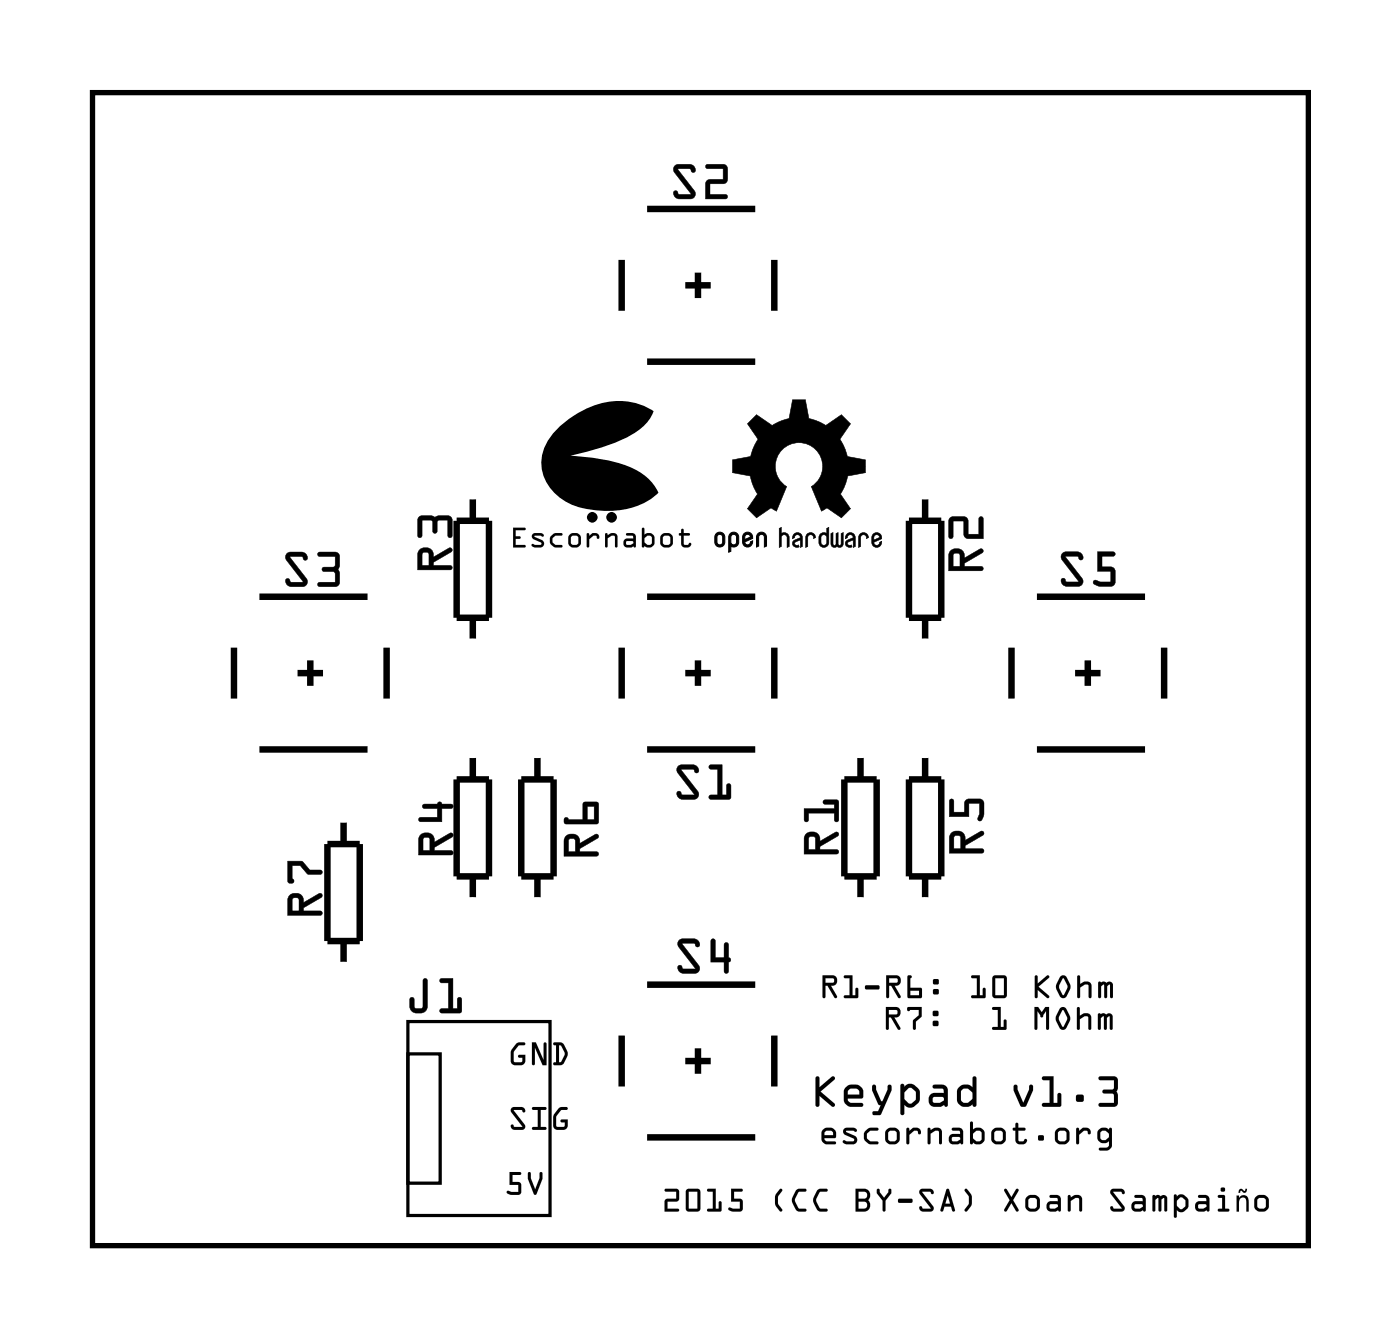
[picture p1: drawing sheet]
<svg xmlns="http://www.w3.org/2000/svg" width="55mm" height="53mm" viewBox="0 0 55 53" stroke-linecap="round" stroke-linejoin="round" font-family="sans-serif">
<path d="M3.6 3.6h47.8v45.3h-47.8z" fill="none" stroke="#000" stroke-width=".2"/>
<g fill="none" stroke="#000" stroke-width=".04">
<path d="M3.6 3.6h47.8v45.3h-47.8zM28.2 21h.2v.3a.11 .11 0 0 1-.1 .1 .11 .11 0 0 1-.1-.1zM28.7 21h.3v.3l-.1 .2h-.2v.2h-.1zM28.8 21h.1l.1 .3a.11 .11 0 0 1-.2 .1 .11 .11 0 0 1-.1-.1zM29.2 21l.3-.1 .1 .2-.3 .2a.11 .11 0 0 0 .1 .1 .11 .11 0 0 0 .1-.1l.1-.1a.2 .2 0 0 1-.2 .3 .2 .2 0 0 1-.2-.2zM29.3 21h.1l.1 .1-.2 .1zM29.8 21l.2-.1 .1 .1v.5h-.1v-.4a.11 .11 0 0 0-.1-.1 .11 .11 0 0 0-.1 .1v.4h-.1z"/>
<circle cx="28.3" cy="21.2" r=".27"/>
</g>
<g fill="#000">
<path d="M21.9 16.9a2.98 2.98 0 0 1 3.6-.8l.1 .1a2.4 2.4 0 0 1-1.5 1.2l-2 .5a6.1 6.1 0 0 1 3.2 .8l.5 .6a3.2 3.2 0 0 1-3.9 .1 1.63 1.63 0 0 1 0-2.5zM29.6 16.5l.1-.2 .7 .4 .6-.3 .2-.7h.5l.1 .7 .7 .3 .6-.4 .3 .3-.4 .7 .3 .6 .7 .2v.5l-.7 .1-.3 .7 .4 .6-.3 .3-.6-.3-.2 .1-.4-1a.93 .93 0 0 0 .2-1.4 .93 .93 0 0 0-1.4 0 .93 .93 0 0 0 .2 1.4l-.4 1-.2-.1-.6 .3-.3-.3 .4-.6-.3-.7-.7-.1v-.5l.7-.2 .3-.6-.4-.7zM29.8 21l.2-.1 .1 .1v.5h-.1v-.4a.11 .11 0 0 0-.1-.1 .11 .11 0 0 0-.1 .1v.4h-.1zM30.6 20.8l.1-.1v.3l.2-.1 .1 .1v.5h-.1v-.4a.11 .11 0 0 0-.1-.1 .11 .11 0 0 0-.1 .1v.4h-.1zM31.2 21l.2-.1 .1 .1v.5v-.3l-.3 .2h.2v.1a.16 .16 0 0 1-.2-.1 .16 .16 0 0 1 0-.2l.3-.1a.11 .11 0 0 0-.2-.1 .11 .11 0 0 0-.1 .1v.1zM31.7 21a.16 .16 0 0 1 .3-.1 .16 .16 0 0 1 0 .3 .12 .12 0 0 0-.1-.2 .12 .12 0 0 0-.1 .1v.4h-.1zM32.7 21v-.1l.1 .5 .1-.4v-.1l.1 .5 .1-.4v-.1v.6h-.4zM33.3 21l.2-.1 .1 .1v.5h-.1v-.3l-.2 .2h.2v.1a.16 .16 0 0 1-.3-.1 .16 .16 0 0 1 .1-.2l.2-.1a.11 .11 0 0 0-.1-.1 .11 .11 0 0 0-.1 .1l-.1 .1zM33.8 21a.16 .16 0 0 1 .2-.1 .16 .16 0 0 1 .1 .3 .12 .12 0 0 0-.1-.2 .12 .12 0 0 0-.2 .1v.4h-.1z"/>
<path d="M26.5 6.5h.7l.1 .2a.13 .13 0 0 1-.1 .1 .13 .13 0 0 1-.1-.2l-.5 .1 .7 .8v.3h-.7l-.1-.2a.13 .13 0 0 1 .1-.1 .13 .13 0 0 1 .1 .1h.5l-.7-.8zM26.5 6.5v.3l.7 .8h-.5l-.1-.1-.1 .2 .1 .1h.5a.19 .19 0 0 0 .2-.1 .19 .19 0 0 0 0-.2l-.7-.8 .5-.1 .2 .2v-.3h-.2zM27.8 6.5l.6-.1 .2 .2v.6h-.7v.4h.6a.1 .1 0 0 1 .1 .1 .1 .1 0 0 1-.1 .1h-.8l.1-.7 .6-.1v-.4h-.6zM27.8 6.5v.1h.6v.5h-.6l-.1 .7h.8v-.1l-.6-.1v-.4h.6l.1-.6-.2-.1z"/>
<path d="M26.5 6.5h.6l.2 .1v.2l-.2-.2h-.5l.7 1-.1 .2h-.5l-.2-.1 .1-.2 .1 .1h.5l-.7-.8zM27.8 6.5h.6l.2 .1v.6h-.7v.4h.6v.2h-.8l.1-.7 .6-.1v-.4h-.6z"/>
<path d="M29.6 16.5l-.2 .1 .4 .7-.3 .6-.7 .2v.5l.7 .1 .3 .7-.4 .6 .3 .3 .6-.4 .2 .2 .4-1a.94 .94 0 0 1-.3-1.3 .94 .94 0 0 1 1.3-.3 .94 .94 0 0 1 .3 1.3l-.3 .3 .4 1 .2-.2 .6 .4 .3-.3-.4-.6 .3-.7 .7-.1v-.5l-.7-.2-.3-.6 .4-.7-.3-.3-.6 .4-.7-.2-.1-.8h-.5l-.2 .8-.6 .2-.7-.4zM29.6 16.5l.1-.2 .7 .4 .6-.3 .1-.7h.6l.1 .7 .7 .3 .6-.4 .3 .3-.4 .7 .3 .6 .7 .2v.5l-.7 .1-.3 .7 .4 .6-.3 .4-.6-.4-.2 .1-.4-1a.92 .92 0 0 0 .2-1.4 .92 .92 0 0 0-1.4 0 .92 .92 0 0 0 .2 1.4l-.4 1-.2-.1-.6 .4-.3-.4 .4-.6-.3-.7-.7-.1v-.5l.7-.2 .3-.6-.4-.7z"/>
<path d="M11.3 21.7h.6l.2 .2a.13 .13 0 0 1-.1 .1 .13 .13 0 0 1-.1-.1h-.5l.7 .8-.1 .3h-.6l-.2-.2a.13 .13 0 0 1 .2-.1 .13 .13 0 0 1 .1 .2h.4l-.6-.9zM11.3 21.8v.2l.6 .9h-.4l-.2-.2-.1 .2 .2 .1h.5a.19 .19 0 0 0 .2-.1 .19 .19 0 0 0-.1-.2l-.6-.8h.5l.1 .1v-.2l-.1-.1zM12.5 21.7h.7l.2 .2-.1 .5v.5l-.1 .2h-.6a.1 .1 0 0 1-.1-.1 .1 .1 0 0 1 .1-.1h.6l-.1-.4h-.4a.1 .1 0 0 1-.1-.1 .1 .1 0 0 1 .1-.1l.4-.1 .1-.3h-.7zM12.5 21.7v.1l.7 .1v.4h-.5v.1l.5 .1v.4h-.6l-.1 .1h.7l.1-.1v-.5v-.6l-.1-.1z"/>
<path d="M11.3 21.7h.6l.2 .1-.1 .2-.1-.1h-.5l.7 .9-.1 .2h-.5l-.3-.1 .1-.2 .1 .2h.5l-.6-.9zM12.5 21.7h.7l.1 .1v.6l.1 .5-.2 .1h-.7l.1-.1h.6l-.1-.4-.4-.1v-.1h.4l.1-.4h-.7z"/>
<path d="M11.4 35.2a.32 .32 0 0 1 .4-.1 .32 .32 0 0 1 .1 .4l.7-.4 .1 .1-.8 .5v.1h.7l.1 .1-1.4 .1zM11.5 35.3v.5h.3l-.1-.5zM11.3 33.8h.6l.3 .4h.4l.1 .1h-.6l-.3-.3h-.3v.5l.1 .1-.2 .1z"/>
<path d="M11.4 35.2a.32 .32 0 0 1 .4-.1 .32 .32 0 0 1 .1 .4l.6-.4a.1 .1 0 0 1 .2 0 .11 .11 0 0 1-.1 .2l-.7 .4v.1h.7a.1 .1 0 0 1 .1 .1 .1 .1 0 0 1-.1 .1h-1.3v-.6zM11.4 35.2l-.1 .8 1.4-.1-.1-.1h-.7v-.1l.7-.4v-.2l-.7 .4a.31 .31 0 0 0-.1-.4 .31 .31 0 0 0-.4 .1zM11.5 35.3v.5h.3l-.1-.5zM11.5 35.3h.3v.5h-.3zM11.3 33.8h.6l.3 .4h.4a.1 .1 0 0 1 .1 .1 .1 .1 0 0 1-.1 .1h-.5l-.3-.4h-.3v.5l.1 .1-.2 .1zM11.3 33.8l.1 .9 .1-.1v-.1v-.5h.3l.3 .3h.6l-.1-.1h-.4l-.3-.4z"/>
<path d="M16.6 38.5h.2v1a.37 .37 0 0 1-.3 .3 .37 .37 0 0 1-.4-.3v-.2a.1 .1 0 0 1 .1-.1 .1 .1 0 0 1 .1 .1v.3h.3zM16.7 38.5l-.1 1.1h-.3l-.1-.4h-.1v.3a.35 .35 0 0 0 .4 .3 .35 .35 0 0 0 .3-.3v-1zM17.3 38.5l.5-.1v1.2h.2v-.3a.1 .1 0 0 1 .1-.1 .1 .1 0 0 1 .1 .1l-.1 .5h-.7a.1 .1 0 0 1-.1-.1 .1 .1 0 0 1 .1-.1h.2v-1h-.3zM17.3 38.5v.1h.3v1h-.3v.1l.8 .1v-.6h-.1v.4h-.2v-1.2z"/>
<path d="M16.7 38.5h.1v1a.36 .36 0 0 1-.3 .3 .36 .36 0 0 1-.4-.3v-.3h.1h.1v.4h.3zM17.3 38.5l.5-.1v1.2h.2v-.4h.1v.6l-.8-.1v-.1h.3v-1h-.3z"/>
<path d="M16.5 21.6a.32 .32 0 0 1 .4-.1 .32 .32 0 0 1 .1 .4l.7-.4 .1 .2-.8 .4v.1h.7l.1 .1-1.4 .1zM16.6 21.7v.5h.3v-.4zM16.5 20.3h1.2l.1 .1v.7h-.2v-.7l-.4 .1v.4l-.1 .1-.1-.1v-.4l-.4-.1v.6l-.1 .1z"/>
<path d="M16.5 21.6a.32 .32 0 0 1 .4-.1 .32 .32 0 0 1 .1 .4l.6-.4a.11 .11 0 0 1 .2 .1 .1 .1 0 0 1-.1 .1l-.7 .4v.1h.7a.1 .1 0 0 1 .1 .1 .1 .1 0 0 1-.1 .1h-1.3v-.6zM16.5 21.6l-.1 .8 1.4-.1-.1-.1h-.7v-.1l.7-.4v-.2l-.7 .4a.31 .31 0 0 0-.1-.4 .31 .31 0 0 0-.4 .1zM16.6 21.7v.5h.3l-.1-.4zM16.6 21.7h.3v.5h-.3zM16.5 20.3h1.2l.1 .1v.6a.1 .1 0 0 1-.1 .1 .1 .1 0 0 1-.1-.1v-.6l-.4 .1v.4a.1 .1 0 0 1-.1 .1 .1 .1 0 0 1-.1-.1v-.4l-.4-.1v.6a.1 .1 0 0 1-.1 .1 .1 .1 0 0 1-.1-.1zM16.5 20.3v.8l.1-.1v-.6l.4 .1v.4h.1h.1v-.4l.4-.1v.7h.2v-.7l-.1-.1z"/>
<path d="M16.5 32.8a.32 .32 0 0 1 .4-.1 .32 .32 0 0 1 .2 .4l.7-.4v.2l-.7 .4v.1h.6l.1 .1-1.3 .1zM16.7 32.9l-.1 .5h.3v-.4zM16.6 31.6h.6l.1-.1 .5 .2v.1h-.4v.5h-.9v-.1v-.1h.7v-.3h-.5z"/>
<path d="M16.5 32.8a.32 .32 0 0 1 .4-.1 .32 .32 0 0 1 .2 .4l.6-.4a.1 .1 0 0 1 .1 .1 .1 .1 0 0 1 0 .1l-.7 .4v.1h.6a.1 .1 0 0 1 .1 .1 .1 .1 0 0 1-.1 .1h-1.3v-.6zM16.5 32.8v.8l1.3-.1-.1-.1h-.6v-.1l.7-.4v-.2l-.7 .4a.31 .31 0 0 0-.2-.4 .31 .31 0 0 0-.4 .1zM16.7 32.9l-.1 .5h.3v-.4zM16.6 32.9h.3v.5h-.3zM16.6 31.6h.6a.09 .09 0 0 1 .1-.1 .09 .09 0 0 1 .1 .1h.3a.1 .1 0 0 1 .1 .1 .1 .1 0 0 1-.1 .1h-.3v.5h-.9a.1 .1 0 0 1-.1-.1 .1 .1 0 0 1 .1-.1h.7v-.3h-.5zM16.6 31.6l.1 .2h.5v.3h-.7v.1v.1h.9v-.5h.3l.1-.1-.5-.2-.1 .1z"/>
<path d="M20.2 20.7l.5 .1h-.1h-.3v.3h.2l-.2 .1v.2h.3v.1h-.4zM20.2 20.7v.8h.4v-.1h-.3v-.2l.2-.1h-.2v-.3h.4zM20.9 21h.4v.1h-.3l.3 .1a.15 .15 0 0 1 .1 .2 .15 .15 0 0 1-.2 .1l-.3-.1h.4l-.4-.2zM20.9 21l.1 .2 .3 .2h-.4l.3 .1a.15 .15 0 0 0 .2-.1 .15 .15 0 0 0-.1-.2l-.3-.1h.3v-.1zM21.7 21.1l.1-.2 .3 .1h-.3l-.1 .2v.1l.4 .1v.1h-.3l-.1-.1zM21.7 21.1v.3l.1 .1h.3v-.1h-.3l-.1-.1 .1-.2 .3-.1-.3-.1zM22.3 21.2a.3 .3 0 0 1 .6 0 .3 .3 0 0 1-.6 0zM22.3 21.2a.3 .3 0 0 0 .6 0 .3 .3 0 0 0-.6 0zM22.5 21.1v.3h.2v-.3zM22.5 21.1h.2v.3h-.2zM23.1 21l.1 .1 .1-.2a.19 .19 0 0 1 .2 .1 .19 .19 0 0 1 .1 .1l-.3-.1-.1 .2v.3h-.1zM23.1 21v.5l.1-.3 .1-.2 .3 .1a.18 .18 0 0 0-.1-.1 .18 .18 0 0 0-.2 0l-.1 .1zM23.8 21h.1a.22 .22 0 0 1 .2-.1 .22 .22 0 0 1 .2 .2v.4h-.1v-.4l-.2-.1-.1 .1v.4h-.1zM23.8 21v.5h.1v-.4l.2-.1 .1 .5h.1l-.1-.5-.1-.1-.2 .1zM24.6 21h.3l.1 .1v.4h-.3a.18 .18 0 0 1-.2-.2 .18 .18 0 0 1 .2-.1h.2v-.1l-.3-.1zM24.6 21l.3 .1v.1h-.2a.18 .18 0 0 0-.2 .1 .18 .18 0 0 0 .2 .2h.3v-.4l-.1-.1zM24.6 21.3v.1l.3-.1zM24.6 21.3h.3l-.3 .1zM25.2 20.7l.1 .1v.2l.3-.1 .1 .2v.3l-.1 .1h-.4zM25.2 20.7v.8h.4l.1-.1v-.3l-.1-.2-.3 .1v-.2zM25.3 21.1v.2l.1 .1h.2v-.3l-.2-.1zM25.3 21.1l.1-.1 .2 .1v.3h-.1l-.2-.1zM25.9 21.2a.3 .3 0 0 1 .6 0 .3 .3 0 0 1-.6 0zM25.9 21.2a.3 .3 0 0 0 .6 0 .3 .3 0 0 0-.6 0zM26.1 21.1v.3h.2v-.3zM26.1 21.1h.2v.3h-.2zM26.8 20.8h.1v.1l.2 .1h-.2v.4h.3a.21 .21 0 0 1-.2 .1 .21 .21 0 0 1-.2-.1v-.4h-.1l.1-.1zM26.8 20.8v.1l-.1 .1h.1v.4a.21 .21 0 0 0 .2 .1 .21 .21 0 0 0 .2-.1h-.3v-.4h.2l-.2-.1v-.1z"/>
<path d="M20.2 20.7l.5 .1h-.1h-.3v.3h.2l-.2 .1v.2h.3v.1h-.4zM20.9 21h.4v.1h-.3l.3 .1a.15 .15 0 0 1 .1 .2 .15 .15 0 0 1-.2 .1l-.3-.1h.4l-.4-.2zM21.7 21.1l.1-.2 .3 .1-.4 .1 .1 .3h.3l-.2 .1a.28 .28 0 0 1-.2-.4zM22.3 21.2a.3 .3 0 0 1 .6 0 .3 .3 0 0 1-.6 0zM22.5 21.1v.3h.2v-.3zM23.1 21l.1 .1 .1-.2a.19 .19 0 0 1 .2 .1 .19 .19 0 0 1 .1 .1l-.3-.1-.1 .2-.1 .3zM23.8 21h.1a.22 .22 0 0 1 .2-.1 .22 .22 0 0 1 .2 .2v.4h-.1v-.4l-.2-.1-.1 .1v.4h-.1zM24.6 21h.3l.1 .1v.4h-.3a.18 .18 0 0 1-.2-.2 .18 .18 0 0 1 .2-.1h.2v-.1l-.3-.1zM24.6 21.3v.1l.3-.1zM25.2 20.7l.1 .1v.2l.3-.1 .1 .2v.3l-.1 .1h-.4zM25.3 21.1v.2l.2 .1h.1v-.3l-.2-.1zM25.9 21.2a.3 .3 0 0 1 .6 0 .3 .3 0 0 1-.6 0zM26.1 21.1v.3h.2v-.3zM26.8 20.8h.1v.1l.2 .1h-.2v.4h.3a.2 .2 0 0 1-.2 .1 .2 .2 0 0 1-.2-.1v-.4h-.1l.1-.1z"/>
<path d="M22.2 32.8a.32 .32 0 0 1 .4 0 .32 .32 0 0 1 .2 .3l.7-.3v.1l-.7 .4v.2h.6l.1 .1h-1.3zM22.4 33l-.1 .5h.3v-.5zM22.2 32.1l.7 .1v-.7l.6 .1v.8h-1.2l-.1-.1zM23.1 31.7v.5h.3v-.5z"/>
<path d="M22.2 32.8a.32 .32 0 0 1 .4 0 .32 .32 0 0 1 .2 .3l.6-.3a.1 .1 0 0 1 .1 0 .1 .1 0 0 1 0 .1l-.7 .4v.2h.6a.1 .1 0 0 1 .1 0 .1 .1 0 0 1-.1 .1h-1.2v-.6zM22.3 32.9l-.1 .7h1.3l-.1-.1h-.6v-.2l.7-.4v-.1l-.7 .3a.31 .31 0 0 0-.2-.3 .31 .31 0 0 0-.3 .1zM22.4 33l-.1 .5h.3v-.5zM22.4 33h.2v.5h-.3zM22.2 32.1l.7 .1v-.7l.6 .1v.8h-1.2l-.1-.1zM22.2 32.1l.1 .3h1.2v-.8l-.6-.1v.7zM23.1 31.7v.5h.3v-.5zM23.1 31.7h.3v.5h-.3z"/>
<path d="M23.1 20.3a.21 .21 0 0 1 .4 0 .21 .21 0 0 1-.4 0zM23.2 20.3a.1 .1 0 0 0 .2 0 .1 .1 0 0 0-.2 0z"/>
<path d="M23.8 20.3a.25 .25 0 0 1 .5 0 .25 .25 0 0 1-.5 0zM24 20.3a.09 .09 0 0 0 .1 0 .09 .09 0 0 0-.1 0z"/>
<path d="M26.7 30.1h.6l.2 .2a.13 .13 0 0 1-.2 .1 .13 .13 0 0 1-.1-.2h-.4l.6 .9v.3h-.7l-.1-.2a.13 .13 0 0 1 .1-.1 .13 .13 0 0 1 .1 .1h.5l-.7-.8zM26.7 30.1l-.1 .3 .7 .8h-.5l-.1-.1-.1 .2 .2 .1h.5a.19 .19 0 0 0 .1-.1 .19 .19 0 0 0 0-.2l-.6-.8 .4-.1 .2 .2v-.3h-.2zM27.9 30.1l.5-.1v1.2h.2l-.1-.3a.1 .1 0 0 1 .1-.1 .1 .1 0 0 1 .1 .1v.5h-.7a.1 .1 0 0 1-.1-.1 .1 .1 0 0 1 .1-.1h.2v-1h-.3zM27.9 30.1v.1h.3v1h-.3v.1l.8 .1v-.6h-.1v.4h-.2v-1.2z"/>
<path d="M26.7 30.1l.5-.1 .3 .2-.1 .2-.1-.2h-.5l.7 .9-.2 .3h-.5l-.2-.1 .1-.2 .1 .1h.5l-.7-.8zM27.9 30.1l.5-.1v1.2h.2v-.4h.1v.6h-.8v-.2h.3v-1h-.3z"/>
<path d="M26.7 36.9h.7l.1 .2a.13 .13 0 0 1-.1 .1 .13 .13 0 0 1-.1-.1h-.5l.7 .8v.3h-.7l-.2-.2a.13 .13 0 0 1 .2-.1 .13 .13 0 0 1 .1 .2l.4-.1-.6-.8zM26.7 36.9v.3l.6 .8-.4 .1-.2-.2v.2l.1 .1h.5a.19 .19 0 0 0 .2-.1 .19 .19 0 0 0 0-.2l-.7-.8 .5-.1 .1 .2v-.2l-.1-.1zM28 36.9h.1v.7h.4v-.5a.1 .1 0 0 1 .1-.1 .1 .1 0 0 1 0 .1v.5a.09 .09 0 0 1 .1 .1 .09 .09 0 0 1-.1 .1v.4a.1 .1 0 0 1 0 .1 .1 .1 0 0 1-.1-.1v-.4h-.6zM28 36.9l-.1 .9h.6v.4h.1v-.4l.1-.1-.1-.1v-.5h-.1v.5h-.4v-.7z"/>
<path d="M26.7 36.9h.6l.2 .1-.1 .2-.1-.1h-.5l.7 .9-.1 .2h-.5l-.2-.1v-.2l.2 .2 .4-.1-.6-.8zM28 36.9h.1v.7h.4v-.5h.1v.5l.1 .1-.1 .1v.4h-.1v-.4h-.6z"/>
<path d="M28 21.2a.3 .3 0 0 0 .6 0 .3 .3 0 0 0-.6 0zM28.2 21h.2v.3a.11 .11 0 0 1-.1 .1 .11 .11 0 0 1-.1-.1z"/>
<path d="M28.7 21l-.1 .7h.1v-.2h.2l.1-.2v-.3zM28.8 21h.1l.1 .3a.11 .11 0 0 1-.2 .1 .11 .11 0 0 1-.1-.1z"/>
<path d="M29.2 21v.3a.2 .2 0 0 0 .2 .2 .2 .2 0 0 0 .2-.3l-.1 .1a.11 .11 0 0 1-.1 .1 .11 .11 0 0 1-.1-.1l.3-.2-.1-.2zM29.3 21h.1l.1 .1-.2 .1z"/>
<path d="M30.6 20.7h.1v.3l.2-.1 .1 .1v.5h-.1v-.4l-.1-.1-.1 .1v.4h-.1zM30.6 20.8v.7h.1v-.4l.1-.1 .1 .1 .1 .4v-.5l-.1-.1-.2 .1v-.3z"/>
<path d="M31.2 21h.3l.1 .5h-.2l.1-.3-.3 .2 .2 .1h-.2v-.2l.3-.2-.2-.1-.2 .2zM31.2 21l-.1 .2 .1-.1a.12 .12 0 0 1 .1-.1 .12 .12 0 0 1 .2 .1l-.3 .2v.1l.2 .1-.2-.1 .3-.2v.3v-.5l-.1-.1z"/>
<path d="M31.7 21l.2-.1 .2 .2-.1 .1-.1-.2h-.1v.5h-.1zM31.7 21v.5h.1l-.1-.4a.12 .12 0 0 1 .2-.1 .12 .12 0 0 1 .1 .2l.1-.1a.2 .2 0 0 0-.2-.1 .2 .2 0 0 0-.2 0z"/>
<path d="M32.3 38.3h.4a.21 .21 0 0 1 .2 .3 .21 .21 0 0 1-.2 .1l.2 .5h-.1l-.3-.5h-.1v.5zM32.3 38.3l.1 .9v-.5h.1l.3 .5h.1l-.2-.5a.21 .21 0 0 0 .2-.1 .21 .21 0 0 0-.2-.3zM32.4 38.4v.2h.4v-.2zM32.4 38.4h.4v.2h-.4zM33.2 38.3h.3v.8h.1v-.3h.1v.4h-.5v-.1h.2v-.7h-.2zM33.2 38.3v.1h.2v.7h-.2v.1h.5v-.4h-.1v.3h-.1v-.8zM34 38.7h.5l.1 .1-.5 .1zM34 38.7l.1 .2 .5-.1-.1-.1zM34.8 38.3h.4a.21 .21 0 0 1 .2 .3 .21 .21 0 0 1-.2 .1l.2 .5h-.1l-.3-.5v.5h-.1zM34.8 38.3l.1 .9h.1v-.5l.3 .5h.1l-.2-.5a.21 .21 0 0 0 .2-.1 .21 .21 0 0 0-.2-.3zM35 38.4v.2h.3v-.2zM35 38.4h.3v.2h-.3zM35.7 38.3l.1 .1v.4h.4v.4h-.5zM35.7 38.3v.9h.5v-.4h-.4v-.4zM35.8 38.9v.2h.3v-.2zM35.8 38.9h.3v.2h-.3zM36.7 38.9h.2v.2h-.2zM36.7 38.9v.1h.2v-.1zM36.7 38.5h.2v.2h-.2zM36.7 38.5v.2h.2v-.2zM38.2 38.3h.3v.8h.1v-.3h.1v.4h-.5v-.1h.2v-.7h-.2zM38.2 38.3v.1h.2v.7h-.2v.1h.5v-.4h-.1v.3h-.1v-.8zM39 38.3h.5l.1 .1v.7l-.1 .1-.5-.1zM39 38.3v.8l.5 .1 .1-.1v-.7l-.1-.1zM39.1 38.4v.7h.4v-.7zM39.1 38.4h.4v.7h-.4zM40.7 38.3l.1 .1v.2l.4-.3v.1l-.4 .4 .4 .3v.1l-.4-.3v.3h-.1zM40.7 38.3v.9h.1v-.3l.4 .3v-.1l-.4-.3 .4-.4v-.1l-.4 .3v-.2zM41.7 38.4h.2l.2 .3-.3 .5h-.1l-.2-.4zM41.7 38.4l-.2 .4 .2 .4h.1l.3-.5-.2-.3zM41.8 38.4l-.2 .4 .2 .3 .2-.3zM41.8 38.4l.2 .4-.2 .3-.2-.3zM42.4 38.3l.1 .1v.3a.26 .26 0 0 1 .4 0v.5h-.1v-.5h-.2l-.1 .1v.4h-.1zM42.4 38.3v.9h.1v-.4l.2-.1 .1 .5h.1v-.5a.23 .23 0 0 0-.3-.1l-.1 .1v-.3zM43.2 38.6h.5v.6h-.1v-.5h-.1v.5h-.1v-.5l-.1 .1v.4h-.1zM43.2 38.6v.6h.1v-.4l.1-.1v.5h.1v-.5h.1v.5h.1v-.6z"/>
<path d="M32.3 38.3h.4a.21 .21 0 0 1 .2 .3 .21 .21 0 0 1-.2 .1l.2 .5h-.1l-.3-.5h-.1v.5zM32.4 38.4v.2h.4v-.2zM33.2 38.3h.3v.8h.1v-.3h.1v.4h-.5v-.1h.2v-.7h-.2zM34 38.7h.5l.1 .1-.5 .1zM34.8 38.3h.4a.21 .21 0 0 1 .2 .3 .21 .21 0 0 1-.2 .1l.2 .5h-.1l-.3-.5v.5h-.1zM35 38.4v.2h.3v-.2zM35.7 38.3l.1 .1v.4h.4v.4h-.5zM35.8 38.9v.2h.3v-.2zM36.7 38.9h.2v.2h-.2zM36.7 38.5h.2v.2h-.2zM38.2 38.3h.3v.8h.1v-.3h.1v.4h-.5v-.1h.2v-.7h-.2zM39 38.3h.5l.1 .1v.7l-.1 .1-.5-.1zM39.1 38.4v.7h.4v-.7zM40.7 38.3l.1 .1v.2l.4-.3v.1l-.4 .4 .4 .3v.1l-.4-.3v.3h-.1zM41.7 38.4h.2l.2 .3-.3 .5h-.1l-.2-.4zM41.8 38.4l-.2 .4 .2 .3 .2-.3zM42.4 38.3l.1 .1v.3a.25 .25 0 0 1 .2-.1 .25 .25 0 0 1 .2 .1v.5h-.1l-.1-.5-.2 .1v.4h-.1zM43.2 38.6h.5v.6h-.1v-.5h-.1v.5h-.1v-.5l-.1 .1v.4h-.1z"/>
<path d="M32.2 21h.3v-.2l.1-.1v.6a.2 .2 0 0 1-.2 .2 .2 .2 0 0 1-.2-.2zM32.3 21v.3a.11 .11 0 0 0 .1 .1 .11 .11 0 0 0 .1-.1v-.3z"/>
<path d="M32.2 21h.3v-.3h.1v.6a.21 .21 0 0 1-.2 .2 .21 .21 0 0 1-.2-.2zM32.3 21l-.1 .4h.3l.1-.7-.1 .1v.2zM32.3 21v.3l.1 .1 .1-.3zM32.3 21l.2 .1-.1 .3h-.1z"/>
<path d="M32.7 21l.1-.1v.5l.1-.4 .1-.1v.5l.1-.4 .1-.1-.1 .5v.1h-.2a.15 .15 0 0 1-.2 0 .15 .15 0 0 1 0-.1zM32.7 21v.5h.4v-.6v.1v.4h-.1h-.1v-.5v.1v.4h-.1h-.1l.1-.5z"/>
<path d="M31.7 32.8a.32 .32 0 0 1 .4-.1 .32 .32 0 0 1 .1 .3l.7-.3 .1 .1-.8 .5v.1h.7l.1 .1-1.4 .1zM31.8 32.9v.5h.3l-.1-.5zM31.6 31.8h1.2v-.2h-.4v-.1l.5-.1 .1 .8h-.2v-.3h-1v.3l-.1 .1z"/>
<path d="M31.7 32.8a.32 .32 0 0 1 .4-.1 .32 .32 0 0 1 .1 .3l.6-.3a.1 .1 0 0 1 .2 0 .11 .11 0 0 1-.1 .2l-.7 .4v.1h.7a.1 .1 0 0 1 .1 .1 .1 .1 0 0 1-.1 .1h-1.3v-.7zM31.7 32.8l-.1 .8 1.4-.1-.1-.1h-.7v-.1l.7-.5v-.1l-.7 .4a.31 .31 0 0 0-.1-.4 .31 .31 0 0 0-.4 .1zM31.8 32.9v.5h.3l-.1-.5zM31.8 32.9h.3v.5h-.3zM31.6 31.8h1.2v-.2h-.4a.1 .1 0 0 1-.1-.1 .1 .1 0 0 1 .1-.1h.6v.8a.1 .1 0 0 1-.1 .1 .1 .1 0 0 1-.1-.1v-.3h-1v.3a.1 .1 0 0 1-.1 .1 .1 .1 0 0 1-.1-.1zM31.6 31.8l.1 .5 .1-.1v-.3h1v.3h.2l-.1-.8-.5 .1v.1h.4v.2z"/>
<path d="M33.3 21l.2-.1 .1 .2v.4h-.1v-.3l-.2 .2 .2 .1h-.2l-.1-.1v-.1l.3-.2a.11 .11 0 0 0-.1-.1 .11 .11 0 0 0-.1 .1l-.1 .1zM33.3 21l-.1 .2 .2-.2 .1 .1-.2 .2v.1l.2 .1-.2-.1 .2-.2v.3h.1v-.5l-.1-.1z"/>
<path d="M33.8 21a.2 .2 0 0 1 .2-.1 .2 .2 0 0 1 .1 .2l-.1 .1v-.2h-.1l-.1 .5h-.1zM33.8 21l-.1 .5h.1l.1-.5h.1l.1 .2v-.1l-.1-.2z"/>
<path d="M34.3 21l.2-.1 .2 .2-.3 .2a.11 .11 0 0 0 .1 .1 .11 .11 0 0 0 .1-.1h.1a.2 .2 0 0 1-.2 .2 .2 .2 0 0 1-.2-.2zM34.4 21v.2l.2-.1-.1-.1z"/>
<path d="M34.3 21l.2-.1 .2 .1v.2l-.3 .1 .1 .1 .2-.2-.2 .3h-.1l-.1-.1zM34.3 21v.3a.19 .19 0 0 0 .2 .2 .19 .19 0 0 0 .1-.2 .12 .12 0 0 1-.1 .1 .12 .12 0 0 1-.2-.1l.4-.1-.2-.3zM34.4 21v.2l.2-.1zM34.4 21h.1l.1 .1-.3 .1z"/>
<path d="M37.4 21.6a.32 .32 0 0 1 .3 0 .32 .32 0 0 1 .2 .3l.7-.3v.1l-.7 .4v.1h.7v.2h-1.3zM37.5 21.8v.4h.2v-.4zM37.3 20.3h.6l.2 .2v.5h.4v-.6l.1-.1 .1 .9-.8-.1v-.6h-.4v.6l-.2 .1z"/>
<path d="M37.4 21.6a.32 .32 0 0 1 .3 0 .32 .32 0 0 1 .2 .3l.6-.3a.1 .1 0 0 1 .1 0 .1 .1 0 0 1 0 .1l-.7 .4v.1h.7a.1 .1 0 0 1 .1 .1 .1 .1 0 0 1-.1 .1h-1.3v-.6zM37.4 21.6l-.1 .8h1.3v-.1h-.7v-.2l.7-.4v-.1l-.7 .3a.31 .31 0 0 0-.1-.3 .31 .31 0 0 0-.4 0zM37.5 21.8v.4h.2v-.4zM37.5 21.8h.2v.5h-.2zM37.3 20.3h.7l.1 .7h.4v-.6a.1 .1 0 0 1 .1-.1 .1 .1 0 0 1 .1 .1v.8l-.8-.1v-.6h-.4v.6a.1 .1 0 0 1-.1 .1 .1 .1 0 0 1-.1-.1zM37.3 20.4v.7h.2v-.6h.4v.6l.8 .1-.1-.9-.1 .1v.6h-.4v-.5l-.2-.2z"/>
<path d="M37.4 32.7a.32 .32 0 0 1 .4 0 .32 .32 0 0 1 .1 .3l.7-.3 .1 .1-.8 .4v.1h.7l.1 .2h-1.4zM37.5 32.9v.4h.3v-.4zM37.3 31.4h.2v.5h.4l.1-.5h.6l.1 .2v.4a.15 .15 0 0 1 0 .2 .16 .16 0 0 1-.3-.1l.1-.5h-.4v.5h-.8z"/>
<path d="M37.4 32.7a.32 .32 0 0 1 .4 0 .32 .32 0 0 1 .1 .3l.6-.3a.1 .1 0 0 1 .2 0 .1 .1 0 0 1-.1 .1l-.7 .4v.1h.7a.1 .1 0 0 1 .1 .1 .1 .1 0 0 1-.1 .1h-1.3v-.6zM37.4 32.7l-.1 .8h1.4l-.1-.2h-.7v-.1l.7-.4v-.1l-.7 .3a.31 .31 0 0 0-.1-.3 .31 .31 0 0 0-.4 0zM37.5 32.9v.4h.3l-.1-.4zM37.5 32.8l.3 .1v.4h-.3zM37.3 31.4h.2v.5h.4l.1-.5h.6l.1 .2-.1 .6a.1 .1 0 0 1-.1 .1 .11 .11 0 0 1-.1-.2l.1-.5h-.4v.5h-.8zM37.4 31.4l-.1 .7h.8v-.5h.4l-.1 .6h.1h.1l.1-.6-.1-.2h-.6l-.1 .5h-.4v-.5z"/>
<path d="M41.8 21.7h.6l.2 .2a.13 .13 0 0 1-.2 .1 .13 .13 0 0 1-.1-.1h-.4l.6 .8v.3h-.6l-.2-.2a.13 .13 0 0 1 .1-.1 .13 .13 0 0 1 .1 .2l.5-.1-.7-.8zM41.8 21.7l-.1 .3 .7 .8-.5 .1-.1-.2-.1 .2 .2 .1h.5a.19 .19 0 0 0 .1-.1 .19 .19 0 0 0 0-.2l-.6-.8 .4-.1 .2 .2v-.2l-.2-.1zM43.1 21.7h.7a.1 .1 0 0 1 0 .1 .1 .1 0 0 1 0 .1h-.5v.4h.5v.6l-.1 .1h-.7a.1 .1 0 0 1 0-.2 .1 .1 0 0 1 .1 0l.6 .1v-.5l-.6 .1zM43.1 21.7v.7h.6v.5l-.6-.1-.1 .1 .2 .1h.5l.1-.1v-.5l-.1-.1h-.4v-.5h.5v-.1z"/>
<path d="M41.8 21.7h.5l.3 .1-.1 .2-.1-.1h-.5l.7 .9-.1 .2h-.6l-.2-.1 .1-.2 .1 .2 .5-.1-.7-.8zM43.1 21.7h.7v.1v.1h-.5v.4h.4l.1 .1v.5l-.1 .1h-.4a.15 .15 0 0 1-.3 0 .15 .15 0 0 1 .1-.2l.6 .1v-.5h-.6z"/>
<path d="M20 46l.5 .1-.4 .1v.2l.4 .1v.4h-.4a.1 .1 0 0 1-.1 0 .1 .1 0 0 1 0-.1h.4v-.2h-.4zM20 46v.6l.4-.1v.3h-.4l-.1 .1h.5l.1-.4-.4-.1v-.2h.4v-.1zM20.8 46.1h.1l.1 .6 .2-.6h.1v.2l-.2 .6h-.1l-.3-.6zM20.8 46.1l-.1 .2 .3 .6h.1l.2-.6v-.2h-.1l-.2 .6-.1-.6z"/>
<path d="M20 46l.5 .1-.4 .1v.2l.4 .1v.4h-.4a.1 .1 0 0 1-.1 0 .1 .1 0 0 1 0-.1h.4v-.2h-.4zM20.8 46.1h.1l.1 .6 .2-.6h.1v.2l-.2 .6h-.1l-.3-.6z"/>
<path d="M20.3 41h.3v.1h-.2l-.2 .3v.3h.3v-.1h-.1v-.1l.3-.1-.1 .3-.1 .1h-.3l-.1-.1v-.4zM20.3 41a.6 .6 0 0 0-.1 .8h.3l.1-.1 .1-.3h-.3v.1l.1 .1v.1h-.3v-.4l.2-.2 .2-.1-.2-.1zM20.9 40.9h.2l.3 .7v-.6h.1v.8h-.2l-.3-.6v.6h-.1zM20.9 40.9v.9h.1v-.6l.3 .6h.2v-.8h-.1v.6l-.3-.7zM21.8 41h.3l.2 .3-.2 .5h-.4l.2-.1v-.6zM21.8 41l.1 .1v.6l-.2 .1h.4l.2-.3v-.2l-.2-.3zM22 41.1v.6l.2-.3zM22 41.1l.2 .3-.2 .3z"/>
<path d="M20.1 43.5h.4l.1 .1v.1l-.1-.1h-.3l.4 .6v.2h-.4l-.1-.1v-.1l.1 .1h.3l-.4-.6zM20.1 43.5v.2l.4 .6h-.3l-.1-.1v.1l.1 .1h.4v-.2l-.4-.6h.3l.1 .1v-.1l-.1-.1zM20.9 43.5h.6l-.1 .1h-.1v.7h.1v.1h-.5v-.1h.2v-.7h-.2zM20.9 43.5v.1h.2v.7h-.2v.1h.5v-.1h-.1v-.7h.1l.1-.1zM21.9 43.6l.4-.1v.1h-.2l-.2 .3v.4l.3-.1v-.1h-.1l-.1-.1h.3v.3l-.1 .1h-.3l-.1-.1v-.5zM21.9 43.6h.1a.6 .6 0 0 0-.1 .8h.3l.1-.2v-.2h-.2l-.1 .1h.2v.2l-.3-.1v-.4l.2-.2 .2-.1h-.2z"/>
<path d="M20.3 41l.1-.1 .3 .1-.3 .1-.2 .2v.4h.3v-.1l-.1-.1 .3-.1-.1 .3-.1 .1h-.3l-.1-.1a.62 .62 0 0 1 .2-.7zM20.9 40.9h.2l.3 .7v-.6h.1v.8h-.2l-.3-.6v.6h-.1zM21.8 41h.3a.53 .53 0 0 1 .1 .8h-.1h-.4l.2-.1v-.6zM22 41.1v.6l.2-.3z"/>
<path d="M20.1 43.5h.4l.1 .1v.1l-.1-.1h-.3l.4 .6v.2h-.4l-.1-.1v-.1l.1 .1h.3l-.4-.6zM20.9 43.5h.6l-.1 .1h-.1v.7h.1v.1h-.5v-.1h.2v-.7h-.2zM21.9 43.6l.2-.1h.2l-.2 .1-.2 .2v.4l.3 .1v-.2l-.2-.1h.3v.3l-.1 .1h-.3l-.2-.2a.62 .62 0 0 1 .2-.6z"/>
<path d="M26.1 46.7h.5l.1 .1v.4h-.5v.3h.5v.1h-.6l.1-.5h.4v-.3h-.4zM26.1 46.7l.1 .1h.4v.3h-.4l-.1 .5h.6v-.1h-.5v-.3h.5v-.4l-.1-.1zM27 46.7h.4l.1 .1v.7v.1l-.5-.1zM27 46.7v.8l.5 .1v-.1v-.7l-.1-.1zM27.1 46.8v.7h.3v-.7zM27.1 46.8h.3v.7h-.3zM27.8 46.7h.3v.8h.1l.1-.3v.4h-.5v-.1h.2v-.7h-.2zM27.8 46.7v.1h.2v.7h-.2v.1h.5v-.4v.3h-.2v-.8zM28.7 46.7l.5 .1h-.3v.3l.3 .1v.3l-.4 .1a.1 .1 0 0 1-.1 0 .1 .1 0 0 1 0-.2l.4 .1v-.3h-.4zM28.7 46.7v.5h.4v.3l-.4-.1-.1 .1 .5 .1 .1-.4-.3-.1v-.3h.3v-.1zM30.6 46.7l.2 .1-.2 .2v.3l.1 .3a.51 .51 0 0 1-.1-.9zM30.6 46.7l-.1 .3v.3l.1 .3 .1-.1a.45 .45 0 0 1 0-.7zM31.3 46.8l.4-.1v.1h-.3l-.2 .3 .2 .4h.3v.1h-.4l-.1-.3-.1-.2zM31.3 46.8l-.2 .4a.4 .4 0 0 0 .5 .4l.1-.1h-.3l-.2-.4 .2-.3h.3v-.1zM32.1 46.8l.4-.1v.1h-.3l-.1 .3 .1 .4h.3v.1h-.3l-.2-.3v-.2zM32.1 46.8l-.1 .4a.4 .4 0 0 0 .5 .4v-.1h-.3l-.1-.4 .1-.3h.3v-.1zM33.6 46.7h.5l.1 .1-.1 .3 .1 .3-.1 .2h-.5zM33.6 46.7v.9h.4a.26 .26 0 0 0 .2-.2 .26 .26 0 0 0-.1-.3 .26 .26 0 0 0 .1-.2 .26 .26 0 0 0-.2-.2zM33.7 47.2v.3h.3a.14 .14 0 0 0 .1-.2 .14 .14 0 0 0-.1-.1zM33.7 47.2h.3a.14 .14 0 0 1 .1 .1 .14 .14 0 0 1-.1 .2h-.3zM33.7 46.8v.3h.3a.14 .14 0 0 0 .1-.1 .14 .14 0 0 0-.1-.2zM33.7 46.8h.3a.14 .14 0 0 1 .1 .2 .14 .14 0 0 1-.1 .1h-.3zM34.5 46.7h.1l.2 .4 .1-.4h.1v.2l-.2 .3v.4l-.1-.1v-.3l-.2-.3zM34.5 46.7v.2l.2 .3v.3l.1 .1v-.4l.2-.3v-.2h-.1l-.1 .4-.2-.4zM35.3 47.1h.5l.1 .1-.5 .1zM35.3 47.1l.1 .2 .5-.1-.1-.1zM36.2 46.7h.4l.1 .1-.1 .1v-.1h-.4l.5 .6-.1 .2h-.3l-.2-.1 .1-.1 .1 .1h.3l-.4-.6zM36.2 46.7v.2l.4 .6h-.3l-.1-.1-.1 .1 .2 .1h.3l.1-.2-.5-.6h.4v.1l.1-.1-.1-.1zM37.2 46.7h.1l.2 .9-.1-.2h-.3v.2h-.1zM37.2 46.7l-.2 .9h.1v-.2h.3l.1 .2-.2-.9zM37.3 47l-.1 .3h.1zM37.3 47v.3h-.1zM37.9 46.7h.1a.52 .52 0 0 1 0 .9l-.1-.1 .2-.2v-.3zM37.9 46.7v.1a.45 .45 0 0 1 0 .7l.1 .1 .2-.3v-.3zM39.5 46.7h.1l.2 .3 .1-.3h.1l-.2 .4 .2 .5-.2-.3-.2 .3h-.1l.2-.5zM39.5 46.7l.2 .4-.2 .5h.1l.2-.3 .2 .3-.2-.5 .2-.4h-.1l-.1 .3-.2-.3zM40.3 47.3a.33 .33 0 0 1 .6 0 .33 .33 0 0 1-.6 0zM40.3 47.3a.33 .33 0 0 0 .6 0 .33 .33 0 0 0-.6 0zM40.4 47.1v.3l.3 .1 .1-.4zM40.4 47.1h.4l-.1 .4-.3-.1zM41.3 47h.3l.1 .1v.5h-.4a.21 .21 0 0 1-.2-.2 .21 .21 0 0 1 .2-.2h.3v-.1h-.3zM41.3 47v.1h.3v.1h-.3a.21 .21 0 0 0-.2 .2 .21 .21 0 0 0 .2 .2h.4v-.5l-.1-.1zM41.3 47.3v.2l.3-.1v-.1zM41.3 47.3h.3v.1l-.3 .1zM42 47h.1a.26 .26 0 0 1 .4 .1v.5h-.1v-.5h-.1l-.2 .1v.4h-.1zM42 47v.6h.1v-.4l.2-.1h.1v.5h.1v-.5a.23 .23 0 0 0-.3-.1h-.1zM43.7 46.7h.4l.1 .1v.1l-.1-.1h-.3l.4 .6-.1 .2h-.3l-.1-.1v-.1l.1 .1h.3l-.4-.6zM43.7 46.7v.2l.4 .6h-.3l-.1-.1v.1l.1 .1h.3l.1-.2-.4-.6h.3l.1 .1v-.1l-.1-.1zM44.6 47h.3l.1 .1v.5h-.4a.21 .21 0 0 1-.1-.2 .21 .21 0 0 1 .1-.2h.3v-.1h-.3zM44.6 47v.1h.3v.1h-.3a.21 .21 0 0 0-.1 .2 .21 .21 0 0 0 .1 .2h.4v-.5l-.1-.1zM44.6 47.3v.2l.3-.1v-.1zM44.6 47.3h.3v.1l-.3 .1zM45.3 47h.5l.1 .6h-.1l-.1-.5v.5h-.1l-.1-.5h-.1v.5h-.1zM45.3 47v.6h.1v-.5h.1l.1 .5 .1-.5 .1 .5h.1l-.1-.6zM46.2 46.9l.1 .1 .2-.1 .2 .3v.3l-.3 .1-.1-.1-.1 .3zM46.2 46.9v.9l.1-.3 .1 .1 .3-.1v-.3l-.2-.3-.2 .1zM46.4 47.1l-.1 .1v.2l.2 .1 .1-.1v-.2zM46.4 47.1l.2 .1v.2l-.2 .1-.1-.1v-.2zM47.1 47h.3l.1 .1v.5h-.4a.21 .21 0 0 1-.1-.2 .21 .21 0 0 1 .1-.2h.3v-.1h-.3zM47.1 47v.1h.3v.1h-.3a.21 .21 0 0 0-.1 .2 .21 .21 0 0 0 .1 .2h.4v-.5l-.1-.1zM47.1 47.3v.2l.3-.1v-.1zM47.1 47.3h.3v.1l-.3 .1zM47.9 47h.3v.5h.1v.1h-.4l.1-.1v-.4h-.1zM47.9 47v.1h.1v.4l-.1 .1h.4v-.1h-.1v-.5zM48 46.7a.1 .1 0 0 1 .2 0 .1 .1 0 0 1-.2 0zM48 46.7a.1 .1 0 0 0 .2 0 .1 .1 0 0 0-.2 0zM48.6 47h.1v.1a.21 .21 0 0 1 .3-.1 .21 .21 0 0 1 .1 .2v.4h-.1v-.4a.15 .15 0 0 0-.2-.2 .15 .15 0 0 0-.1 .2v.4h-.1zM48.6 47v.6h.1v-.4a.15 .15 0 0 1 .1-.2 .15 .15 0 0 1 .2 .2v.4h.1v-.4a.21 .21 0 0 0-.1-.2 .21 .21 0 0 0-.3 .1v-.1zM48.7 46.7l.2 .1 .1-.1v.2l-.2-.1-.1 .1zM48.7 46.7v.2l.1-.1 .2 .1v-.2l-.1 .1zM49.3 47.3a.33 .33 0 0 1 .6 0 .33 .33 0 0 1-.6 0zM49.3 47.3a.33 .33 0 0 0 .6 0 .33 .33 0 0 0-.6 0zM49.4 47.1v.3l.3 .1 .1-.4zM49.4 47.1h.4l-.1 .4-.3-.1z"/>
<path d="M26.1 46.7h.5l.1 .1v.4h-.5v.3h.5v.1h-.6l.1-.5h.4v-.3h-.4zM27 46.7h.4l.1 .1v.7v.1l-.5-.1zM27.1 46.8v.7h.3v-.7zM27.8 46.7h.3v.8h.1l.1-.3v.4h-.5v-.1h.2v-.7h-.2zM28.7 46.7l.5 .1h-.3v.3l.3 .1v.3l-.4 .1a.1 .1 0 0 1-.1 0 .1 .1 0 0 1 0-.2l.4 .1v-.3h-.4zM30.6 46.7l.2 .1a.47 .47 0 0 0 0 .7l-.1 .1a.51 .51 0 0 1-.1-.9zM31.3 46.8l.4-.1v.1h-.3l-.2 .3 .2 .4h.3l-.1 .1a.41 .41 0 0 1-.5-.5zM32.1 46.8l.4-.1v.1h-.3l-.1 .3 .1 .4h.3v.1a.41 .41 0 0 1-.5-.5zM33.6 46.7h.5l.1 .1-.1 .3 .1 .3-.1 .2h-.5zM33.7 47.2v.3h.3a.14 .14 0 0 0 .1-.2 .14 .14 0 0 0-.1-.1zM33.7 46.8v.3h.3a.14 .14 0 0 0 .1-.1 .14 .14 0 0 0-.1-.2zM34.5 46.7h.1l.2 .4 .1-.4h.1v.2l-.2 .3v.4l-.1-.1v-.3l-.2-.3zM35.3 47.1h.5l.1 .1-.5 .1zM36.2 46.7h.4l.1 .1-.1 .1v-.1h-.4l.5 .6-.1 .2h-.3l-.2-.1 .1-.1 .1 .1h.3l-.4-.6zM37.2 46.7h.1l.2 .9-.1-.2h-.3v.2h-.1zM37.3 47l-.1 .3h.1zM37.9 46.7h.1a.52 .52 0 0 1 0 .9l-.1-.1a.47 .47 0 0 0 0-.7zM39.5 46.7h.1l.2 .3 .1-.3h.1l-.2 .4 .2 .5-.2-.3-.2 .3h-.1l.2-.5zM40.3 47.3a.33 .33 0 0 1 .6 0 .33 .33 0 0 1-.6 0zM40.4 47.1v.3l.3 .1 .1-.4zM41.3 47h.3l.1 .1v.5h-.4a.21 .21 0 0 1-.2-.2 .21 .21 0 0 1 .2-.2h.3v-.1h-.3zM41.3 47.3v.2l.3-.1v-.1zM42 47h.1a.25 .25 0 0 1 .2-.1 .25 .25 0 0 1 .2 .2v.5h-.1v-.5h-.1l-.2 .1v.4h-.1zM43.7 46.7h.4l.1 .1v.1l-.1-.1h-.3l.4 .6-.1 .2h-.3l-.1-.1v-.1l.1 .1h.3l-.4-.6zM44.6 47h.3l.1 .1v.5h-.4a.21 .21 0 0 1-.1-.2 .21 .21 0 0 1 .1-.2h.3v-.1h-.3zM44.6 47.3v.2l.3-.1v-.1zM45.3 47h.5l.1 .6h-.1l-.1-.5-.1 .5h-.1v-.5h-.1v.5h-.1zM46.2 46.9l.1 .1 .2-.1 .2 .2a.35 .35 0 0 1-.3 .5l-.1-.1v.3h-.2zM46.4 47.1l-.1 .1v.2l.1 .1 .2-.1v-.2zM47.1 47h.3l.1 .1v.5h-.4a.21 .21 0 0 1-.1-.2 .21 .21 0 0 1 .1-.2h.3v-.1h-.3zM47.1 47.3v.2l.3-.1v-.1zM47.9 47h.3v.5h.1v.1h-.4l.1-.1v-.4h-.1zM48 46.7a.1 .1 0 0 1 .2 0 .1 .1 0 0 1-.2 0zM48.6 47h.1v.1a.21 .21 0 0 1 .3-.1 .21 .21 0 0 1 .1 .2v.4h-.1v-.4a.15 .15 0 0 0-.2-.2 .15 .15 0 0 0-.1 .2v.4h-.1zM48.7 46.7l.2 .1 .1-.1v.2l-.2-.1-.1 .1zM49.3 47.3a.33 .33 0 0 1 .6 0 .33 .33 0 0 1-.6 0zM49.4 47.1v.3l.3 .1 .1-.4z"/>
<path d="M32.1 42.3h.1v.4l.5-.4h.1l-.5 .6 .5 .4v.2l-.6-.4v.3h-.1zM32.1 42.3v1.1h.1v-.3l.6 .4v-.2l-.5-.4 .5-.6h-.1l-.5 .4v-.4zM33.2 42.7l.3-.1 .4 .1v.4l-.6 .1 .1 .1h.5v.2h-.5l-.2-.1v-.2zM33.2 42.7v.5v.2l.2 .1h.5v-.2h-.5l-.1-.1 .6-.1v-.4l-.4-.1zM33.4 42.8l-.1 .2h.5l-.1-.2zM33.3 42.8h.4l.1 .2h-.5zM34.3 42.6l.1 .1 .2 .6 .3-.6h.1v.1l-.4 1h-.3v-.1h.2l.1-.3h-.1l-.2-.6zM34.3 42.6v.2l.2 .6h.1l-.1 .3h-.2v.1h.3l.4-1v-.1h-.1l-.3 .6-.2-.6zM35.4 42.6h.1l.1 .1 .1-.1h.2l.3 .3a.43 .43 0 0 1-.3 .6h-.2l-.2-.1v.4h-.1zM35.4 42.6v1.1l.1 .1v-.1v-.3l.3 .1 .3-.2 .1-.4-.3-.3h-.2l-.2 .1v-.1zM35.7 42.8l-.1 .1v.3l.2 .2 .2-.2v-.3l-.2-.2zM35.7 42.8l.1-.1 .2 .2v.3l-.2 .2-.2-.2v-.3zM36.7 42.6h.4l.2 .2-.1 .7-.1-.1-.4 .1a.28 .28 0 0 1-.2-.3 .28 .28 0 0 1 .2-.3h.4v-.1h-.4zM36.7 42.6v.2h.4v.1h-.4a.28 .28 0 0 0-.2 .3 .28 .28 0 0 0 .2 .3l.4-.1 .1 .1 .1-.7-.2-.2zM36.7 43.1v.2l.4-.1v-.1zM36.7 43.1h.4v.1l-.4 .1zM37.7 42.7l.2-.1 .3 .1v-.4h.2v1.2l-.2-.1-.3 .1-.2-.1-.1-.2zM37.7 42.7l-.1 .5 .1 .2 .2 .1 .3-.1 .2 .1v-1.2h-.2v.4l-.3-.1zM37.8 42.8v.4l.2 .1 .2-.1v-.3l-.2-.1zM37.8 42.8h.2l.2 .1v.3l-.2 .1-.2-.1zM39.9 42.6l.1 .1 .2 .6 .3-.6h.1v.1l-.3 .7-.2-.1-.3-.6zM39.9 42.6l-.1 .2 .3 .6 .2 .1 .3-.7v-.1h-.1l-.3 .6-.2-.6zM41 42.3h.4v1h.2v-.3l.1-.1v.6l-.7-.1v-.1h.3v-.9h-.3zM41 42.3v.1h.3v.9h-.3v.1l.7 .1v-.6l-.1 .1v.3h-.2v-1zM42.3 43h.3v.3h-.3zM42.3 43v.3h.3v-.3zM43.2 42.3h.6l.1 .1v.9l-.1 .2-.6-.1 .1-.1h.5v-.3l-.5-.1 .1-.1h.4v-.4h-.6zM43.2 42.3v.1h.6v.4l-.5 .1 .5 .1v.3h-.5l-.1 .1 .6 .1 .1-.2v-.9l-.1-.1z"/>
<path d="M32.1 42.3h.1v.4l.5-.4h.1l-.5 .6 .5 .4v.2l-.6-.4v.3h-.1zM33.2 42.7l.3-.1 .4 .1v.4l-.6 .1 .1 .1h.5v.2h-.5l-.2-.1v-.2zM33.4 42.8l-.1 .2h.5l-.1-.2zM34.3 42.6l.1 .1 .2 .6 .3-.6h.1v.1l-.4 1h-.3v-.1h.2l.1-.3h-.1l-.2-.6zM35.4 42.6h.1v.1l.2-.1h.2l.3 .3a.47 .47 0 0 1-.4 .6l-.3-.1v.4h-.1zM35.7 42.8l-.1 .1v.3l.2 .2 .2-.2v-.3l-.2-.2zM36.7 42.6h.4l.2 .2-.1 .7h-.5a.28 .28 0 0 1-.2-.3 .28 .28 0 0 1 .2-.3h.4v-.1h-.4zM36.7 43.1v.2l.4-.1v-.1zM37.7 42.7l.2-.1 .3 .1v-.4h.2v1.2l-.2-.1-.3 .1-.2-.1-.1-.2zM37.8 42.8v.4l.2 .1 .2-.1v-.3l-.2-.1zM39.9 42.6l.1 .1 .2 .6 .3-.6h.1v.1l-.3 .7-.2-.1-.3-.6zM41 42.3h.4v1h.2v-.3l.1-.1v.6l-.7-.1v-.1h.3v-.9h-.3zM42.3 43h.3v.3h-.3zM43.2 42.3h.6l.1 .1v.9l-.1 .2-.6-.1 .1-.1h.5v-.3l-.5-.1 .1-.1h.4v-.4h-.6z"/>
<path d="M32.3 44.4l.2-.1 .3 .1v.3h-.4l.1 .1h.3v.1l-.3 .1-.1-.1zM32.3 44.4l.1 .5h.4v-.1h-.3l-.1-.1h.4v-.3l-.3-.1zM32.4 44.5v.1h.3v-.2zM32.4 44.5l.3-.1 .1 .2h-.4zM33.2 44.3h.4l.1 .2h-.4l.3 .1a.18 .18 0 0 1 .1 .2 .18 .18 0 0 1-.2 .2l-.4-.1 .1-.1h.4l-.4-.2zM33.2 44.3v.3l.4 .2h-.1h-.3l-.1 .1 .4 .1a.18 .18 0 0 0 .2-.2 .18 .18 0 0 0-.1-.2l-.3-.1h.4l-.1-.2zM34 44.4l.2-.1h.3v.1h-.3l-.1 .2v.1l.1 .1h.3v.1h-.3l-.2-.1v-.1zM34 44.4v.4l.2 .1h.3v-.1h-.3l-.1-.1v-.2l.1-.1h.3v-.1h-.3zM34.8 44.6a.33 .33 0 0 1 .6 0 .33 .33 0 0 1-.6 0zM34.8 44.6a.33 .33 0 0 0 .6 0 .33 .33 0 0 0-.6 0zM34.9 44.5v.3h.3v-.3zM34.9 44.5h.3v.3h-.3zM35.6 44.3h.1v.1l.2-.1a.22 .22 0 0 1 .2 0 .22 .22 0 0 1 .1 .2l-.3-.1-.2 .2v.3v.1zM35.6 44.3l.1 .7v-.1v-.3l.2-.2 .3 .2a.16 .16 0 0 0 0-.2 .16 .16 0 0 0-.2-.1l-.3 .1v-.1zM36.5 44.3l.1 .1a.26 .26 0 0 1 .4 .1v.4h-.1v-.4l-.1-.1-.2 .1v.4l-.1 .1zM36.5 44.3v.7l.1-.1v-.4l.2-.1 .1 .1v.4h.1v-.4a.23 .23 0 0 0-.3-.2l-.1 .1zM37.4 44.3h.4l.1 .2-.1 .4-.3 .1a.21 .21 0 0 1-.2-.2 .21 .21 0 0 1 .2-.3l.2 .1v-.1l-.3-.1zM37.4 44.3v.1l.3 .1v.1l-.2-.1a.21 .21 0 0 0-.2 .3 .21 .21 0 0 0 .2 .2l.3-.1 .1-.4-.1-.2zM37.4 44.7v.1h.3v-.1zM37.4 44.7h.3v.1h-.3zM38.1 44.1h.1v.3l.3-.1 .2 .1v.4l-.1 .1h-.5zM38.1 44.1v.8h.4l.2-.1v-.4l-.2-.1-.3 .1v-.3zM38.3 44.5v.2l.1 .1h.2v-.3l-.2-.1zM38.3 44.5l.1-.1 .2 .1v.3h-.2l-.1-.1zM38.9 44.6a.35 .35 0 0 1 .7 0 .35 .35 0 0 1-.7 0zM38.9 44.6a.35 .35 0 0 0 .7 0 .35 .35 0 0 0-.7 0zM39.1 44.5v.3h.3v-.3zM39.1 44.5h.3v.3h-.3zM39.9 44.1h.1v.2l.3 .1h-.3v.4h.2l.1-.1 .1 .1a.24 .24 0 0 1-.3 .2 .24 .24 0 0 1-.2-.2v-.4l-.1-.1h.1zM39.9 44.1v.2h-.1l.1 .1v.4a.24 .24 0 0 0 .2 .2 .24 .24 0 0 0 .3-.2l-.1-.1-.1 .1h-.2v-.4h.3l-.3-.1v-.2zM40.8 44.6h.2v.2h-.2zM40.8 44.6v.2h.2v-.2zM41.4 44.6a.35 .35 0 0 1 .7 0 .35 .35 0 0 1-.7 0zM41.4 44.6a.35 .35 0 0 0 .7 0 .35 .35 0 0 0-.7 0zM41.6 44.5v.3h.3v-.3zM41.6 44.5h.3v.3h-.3zM42.3 44.3h.1v.1l.2-.1a.22 .22 0 0 1 .2 0 .22 .22 0 0 1 .1 .2l-.3-.1-.2 .2v.3l-.1 .1zM42.3 44.3v.7l.1-.1v-.3l.2-.2 .2 .2a.16 .16 0 0 0 .1-.2 .16 .16 0 0 0-.2-.1l-.3 .1v-.1zM43.2 44.4l.2-.1h.3v.7l-.1 .2h-.4v-.1h.3l.1-.3-.2 .1-.2-.1zM43.2 44.4v.4l.2 .1 .2-.1-.1 .3h-.3v.1h.4l.1-.2v-.7h-.3zM43.3 44.5v.3l.3-.1-.1-.3zM43.3 44.5l.2-.1 .1 .3-.3 .1z"/>
<path d="M32.3 44.4l.2-.1 .3 .1v.3h-.4l.1 .1h.3v.1h-.4zM32.4 44.5v.1h.3v-.2zM33.2 44.3h.4l.1 .2h-.4l.3 .1a.18 .18 0 0 1 .1 .2 .18 .18 0 0 1-.2 .2l-.4-.1 .1-.1h.4l-.4-.2zM34 44.4l.2-.1h.3l-.4 .2v.2l.1 .1 .3 .1v.1h-.3a.32 .32 0 0 1-.2-.6zM34.8 44.6a.33 .33 0 0 1 .6 0 .33 .33 0 0 1-.6 0zM34.9 44.5v.3h.3v-.3zM35.6 44.3h.1v.1l.2-.1a.22 .22 0 0 1 .2 0 .22 .22 0 0 1 .1 .2l-.3-.1-.2 .2v.3v.1zM36.5 44.3l.1 .1a.25 .25 0 0 1 .2-.1 .25 .25 0 0 1 .2 .2v.4h-.1v-.4l-.1-.1-.2 .1v.4l-.1 .1zM37.4 44.3h.4l.1 .2-.1 .4-.3 .1a.21 .21 0 0 1-.2-.2 .21 .21 0 0 1 .2-.3l.2 .1v-.1l-.3-.1zM37.4 44.7v.1h.3v-.1zM38.1 44.1h.1v.3l.3-.1 .2 .1v.4l-.2 .1h-.4zM38.3 44.5v.2l.1 .1h.2v-.3l-.2-.1zM38.9 44.6a.35 .35 0 0 1 .7 0 .35 .35 0 0 1-.7 0zM39.1 44.5v.3h.3v-.3zM39.9 44.1h.1v.2l.3 .1h-.3v.4h.4a.23 .23 0 0 1-.3 .2 .23 .23 0 0 1-.2-.2v-.4l-.1-.1h.1zM40.8 44.6h.2v.2h-.2zM41.4 44.6a.35 .35 0 0 1 .7 0 .35 .35 0 0 1-.7 0zM41.6 44.5v.3h.3v-.3zM42.3 44.3h.1v.1l.2-.1a.22 .22 0 0 1 .2 0 .22 .22 0 0 1 .1 .2l-.3-.1-.2 .2v.3l-.1 .1zM43.2 44.4l.2-.1h.3v.7l-.1 .2h-.4v-.1h.3l.1-.3-.2 .1-.2-.1zM43.3 44.5v.3l.3-.1-.1-.3z"/>
<path d="M34.8 39.6h.4a.21 .21 0 0 1 .2 .2 .21 .21 0 0 1-.2 .2l.2 .4-.1 .1-.3-.5h-.1v.4v.1zM34.8 39.6l.1 .9v-.1v-.4h.1l.3 .4h.1l-.2-.4a.21 .21 0 0 0 .2-.2 .21 .21 0 0 0-.2-.2zM34.9 39.7v.2l.4-.1-.1-.1zM34.9 39.7h.3l.1 .1-.4 .1zM35.7 39.6h.5v.3l-.2 .2v.4l-.1-.1v-.3l.2-.2v-.2h-.4zM35.7 39.6v.1h.4v.2l-.2 .2v.3l.1 .1v-.4l.2-.2v-.3zM36.7 40.1h.2v.2h-.2zM36.7 40.1v.2h.2v-.2zM36.7 39.7h.2v.2h-.2zM36.7 39.7v.2h.2v-.2zM39 39.6h.3v.7h.2v-.2v.4l-.5-.1v-.1h.2v-.6h-.2zM39 39.6v.1h.2v.6h-.2v.1l.5 .1v-.4v.2h-.2v-.7zM40.7 39.6h.1l.2 .2 .1-.2h.1v.9l-.1-.1v-.7l-.1 .3-.2-.3v.7h-.1zM40.7 39.6v.8h.1v-.7l.2 .3 .1-.3v.7l.1 .1v-.9h-.1l-.1 .2-.2-.2zM41.7 39.6h.2l.2 .4-.3 .5-.1-.1-.2-.3zM41.7 39.6l-.2 .5 .2 .3 .1 .1 .3-.5-.2-.4zM41.8 39.7l-.2 .3 .2 .3 .2-.3zM41.8 39.7l.2 .3-.2 .3-.2-.3zM42.3 39.6h.1v.3a.26 .26 0 0 1 .5 .1v.4h-.1v-.4l-.2-.1-.2 .1v.4h-.1zM42.3 39.6v.8h.1v-.4l.3-.1 .1 .5h.1v-.4a.23 .23 0 0 0-.3-.2l-.2 .1v-.3zM43.2 39.8h.5v.6h-.1v-.5l-.1 .1v.4h-.1v-.5l-.1 .1v.4h-.1zM43.2 39.8v.6h.1v-.4l.1-.1v.5h.1v-.4l.1-.1v.5h.1v-.6z"/>
<path d="M34.8 39.6h.4a.21 .21 0 0 1 .2 .2 .21 .21 0 0 1-.2 .2l.2 .4-.1 .1-.3-.5h-.1v.4v.1zM34.9 39.7v.2l.4-.1-.1-.1zM35.7 39.6h.5v.3l-.2 .2v.4l-.1-.1v-.3l.2-.2v-.2h-.4zM36.7 40.1h.2v.2h-.2zM36.7 39.7h.2v.2h-.2zM39 39.6h.3v.7h.2v-.2v.4l-.5-.1v-.1h.2v-.6h-.2zM40.7 39.6h.1l.2 .2 .1-.2h.1v.9l-.1-.1v-.7l-.1 .3-.2-.3v.7h-.1zM41.7 39.6h.2l.2 .4-.3 .5-.1-.1-.2-.3zM41.8 39.7l-.2 .3 .2 .3 .2-.3zM42.3 39.6h.1v.3a.25 .25 0 0 1 .3-.1 .25 .25 0 0 1 .2 .2v.4h-.1l-.1-.5-.3 .1v.4h-.1zM43.2 39.8h.5v.6h-.1v-.5l-.1 .1v.4h-.1v-.5l-.1 .1v.4h-.1z"/>
<circle cx="23.3" cy="20.3" r=".15"/>
<circle cx="24" cy="20.3" r=".15"/>
</g>
<path d="M21.9 16.9a2.98 2.98 0 0 1 3.6-.8l.1 .1a2.4 2.4 0 0 1-1.5 1.2l-2 .5a6.1 6.1 0 0 1 3.2 .8l.5 .6a3.2 3.2 0 0 1-3.9 .1 1.63 1.63 0 0 1 0-2.5z" fill="none" stroke="#000" stroke-width=".08"/>
<g fill="none" stroke="#000" stroke-width=".25">
<path d="M18.6 19.5v1M24.4 10.2v2M25.4 8.2h4.3M25.4 14.2h4.3M26.9 11.2h1M27.4 10.7v1M30.4 10.2v2M36.4 19.5v1M9.2 25.4v2M10.2 23.4h4.2M10.2 29.4h4.2M11.7 26.4h1"/>
<path d="M12.2 25.9v1M12.9 33.2h1.2v3.8h-1.2zM13.5 32.2v1M13.5 37v.9M15.2 25.4v2M18 30.6h1.2v3.8h-1.2zM18 20.5h1.2v3.8h-1.2zM18.6 24.3v.9M18.6 29.7v.9M18.6 34.4v1M20.5 30.6h1.3v3.8h-1.3zM21.1 29.7v.9"/>
<path d="M21.1 34.4v1M24.4 25.4v2M25.4 23.4h4.3M25.4 29.4h4.3M25.4 38.7h4.3M26.9 26.4h1M27.4 25.9v1M30.4 25.4v2M33.2 30.6h1.3v3.8h-1.3zM33.8 29.7v.9M33.8 34.4v1M35.7 30.6h1.3v3.8h-1.3z"/>
<path d="M35.7 20.5h1.3v3.8h-1.3zM36.4 24.3v.9M36.4 29.7v.9M36.4 34.4v1M39.8 25.4v2M40.8 23.4h4.2M40.8 29.4h4.2M42.3 26.4h1M42.8 25.9v1M45.8 25.4v2M24.4 40.7v2M25.4 44.7h4.3"/>
<path d="M26.9 41.7h1M27.4 41.2v1M30.4 40.7v2"/>
</g>
<path d="M16 40.1h5.6v7.7h-5.6zM16 41.4h1.3v5.1h-1.3z" fill="none" stroke="#000" stroke-width=".13"/>
<circle cx="46.5" cy="43.9" r="1.9" fill="#fff"/>
<circle cx="46.5" cy="43.9" r="1.9" fill="none" stroke="#fff" stroke-width=".85" stroke-linecap="butt"/>
<circle cx="8.4" cy="43.9" r="1.9" fill="#fff"/>
<circle cx="8.4" cy="43.9" r="1.9" fill="none" stroke="#fff" stroke-width=".85" stroke-linecap="butt"/>
<circle cx="46.5" cy="8.4" r="1.9" fill="#fff"/>
<circle cx="46.5" cy="8.4" r="1.9" fill="none" stroke="#fff" stroke-width=".85" stroke-linecap="butt"/>
<circle cx="8.4" cy="8.4" r="1.9" fill="#fff"/>
<circle cx="8.4" cy="8.4" r="1.9" fill="none" stroke="#fff" stroke-width=".85" stroke-linecap="butt"/>
<circle cx="46" cy="28.7" r=".7" fill="#fff"/>
<circle cx="46" cy="28.7" r=".7" fill="none" stroke="#fff" stroke-width=".76" stroke-linecap="butt"/>
<circle cx="39.5" cy="28.7" r=".7" fill="#fff"/>
<circle cx="39.5" cy="28.7" r=".7" fill="none" stroke="#fff" stroke-width=".76" stroke-linecap="butt"/>
<circle cx="46" cy="24.2" r=".7" fill="#fff"/>
<circle cx="46" cy="24.2" r=".7" fill="none" stroke="#fff" stroke-width=".76" stroke-linecap="butt"/>
<circle cx="39.5" cy="24.2" r=".7" fill="#fff"/>
<circle cx="39.5" cy="24.2" r=".7" fill="none" stroke="#fff" stroke-width=".76" stroke-linecap="butt"/>
<circle cx="30.7" cy="43.9" r=".7" fill="#fff"/>
<circle cx="30.7" cy="43.9" r=".7" fill="none" stroke="#fff" stroke-width=".76" stroke-linecap="butt"/>
<circle cx="24.2" cy="43.9" r=".7" fill="#fff"/>
<circle cx="24.2" cy="43.9" r=".7" fill="none" stroke="#fff" stroke-width=".76" stroke-linecap="butt"/>
<circle cx="30.7" cy="39.4" r=".7" fill="#fff"/>
<circle cx="30.7" cy="39.4" r=".7" fill="none" stroke="#fff" stroke-width=".76" stroke-linecap="butt"/>
<circle cx="24.2" cy="39.4" r=".7" fill="#fff"/>
<circle cx="24.2" cy="39.4" r=".7" fill="none" stroke="#fff" stroke-width=".76" stroke-linecap="butt"/>
<circle cx="15.4" cy="28.7" r=".7" fill="#fff"/>
<circle cx="15.4" cy="28.7" r=".7" fill="none" stroke="#fff" stroke-width=".76" stroke-linecap="butt"/>
<circle cx="8.9" cy="28.7" r=".7" fill="#fff"/>
<circle cx="8.9" cy="28.7" r=".7" fill="none" stroke="#fff" stroke-width=".76" stroke-linecap="butt"/>
<circle cx="15.4" cy="24.2" r=".7" fill="#fff"/>
<circle cx="15.4" cy="24.2" r=".7" fill="none" stroke="#fff" stroke-width=".76" stroke-linecap="butt"/>
<circle cx="8.9" cy="24.2" r=".7" fill="#fff"/>
<circle cx="8.9" cy="24.2" r=".7" fill="none" stroke="#fff" stroke-width=".76" stroke-linecap="butt"/>
<circle cx="30.7" cy="13.5" r=".7" fill="#fff"/>
<circle cx="30.7" cy="13.5" r=".7" fill="none" stroke="#fff" stroke-width=".76" stroke-linecap="butt"/>
<circle cx="24.2" cy="13.5" r=".7" fill="#fff"/>
<circle cx="24.2" cy="13.5" r=".7" fill="none" stroke="#fff" stroke-width=".76" stroke-linecap="butt"/>
<circle cx="30.7" cy="9" r=".7" fill="#fff"/>
<circle cx="30.7" cy="9" r=".7" fill="none" stroke="#fff" stroke-width=".76" stroke-linecap="butt"/>
<circle cx="24.2" cy="9" r=".7" fill="#fff"/>
<circle cx="24.2" cy="9" r=".7" fill="none" stroke="#fff" stroke-width=".76" stroke-linecap="butt"/>
<circle cx="30.7" cy="28.7" r=".7" fill="#fff"/>
<circle cx="30.7" cy="28.7" r=".7" fill="none" stroke="#fff" stroke-width=".76" stroke-linecap="butt"/>
<circle cx="24.2" cy="28.7" r=".7" fill="#fff"/>
<circle cx="24.2" cy="28.7" r=".7" fill="none" stroke="#fff" stroke-width=".76" stroke-linecap="butt"/>
<circle cx="30.7" cy="24.2" r=".7" fill="#fff"/>
<circle cx="30.7" cy="24.2" r=".7" fill="none" stroke="#fff" stroke-width=".76" stroke-linecap="butt"/>
<circle cx="24.2" cy="24.2" r=".7" fill="#fff"/>
<circle cx="24.2" cy="24.2" r=".7" fill="none" stroke="#fff" stroke-width=".76" stroke-linecap="butt"/>
<circle cx="33.8" cy="36.3" r=".7" fill="#fff"/>
<circle cx="33.8" cy="36.3" r=".7" fill="none" stroke="#fff" stroke-width=".76" stroke-linecap="butt"/>
<circle cx="33.8" cy="28.7" r=".7" fill="#fff"/>
<circle cx="33.8" cy="28.7" r=".7" fill="none" stroke="#fff" stroke-width=".76" stroke-linecap="butt"/>
<circle cx="18.6" cy="26.2" r=".7" fill="#fff"/>
<circle cx="18.6" cy="26.2" r=".7" fill="none" stroke="#fff" stroke-width=".76" stroke-linecap="butt"/>
<circle cx="18.6" cy="18.5" r=".7" fill="#fff"/>
<circle cx="18.6" cy="18.5" r=".7" fill="none" stroke="#fff" stroke-width=".76" stroke-linecap="butt"/>
<circle cx="36.4" cy="26.2" r=".7" fill="#fff"/>
<circle cx="36.4" cy="26.2" r=".7" fill="none" stroke="#fff" stroke-width=".76" stroke-linecap="butt"/>
<circle cx="36.4" cy="18.5" r=".7" fill="#fff"/>
<circle cx="36.4" cy="18.5" r=".7" fill="none" stroke="#fff" stroke-width=".76" stroke-linecap="butt"/>
<circle cx="21.1" cy="36.3" r=".7" fill="#fff"/>
<circle cx="21.1" cy="36.3" r=".7" fill="none" stroke="#fff" stroke-width=".76" stroke-linecap="butt"/>
<circle cx="21.1" cy="28.7" r=".7" fill="#fff"/>
<circle cx="21.1" cy="28.7" r=".7" fill="none" stroke="#fff" stroke-width=".76" stroke-linecap="butt"/>
<circle cx="36.4" cy="36.3" r=".7" fill="#fff"/>
<circle cx="36.4" cy="36.3" r=".7" fill="none" stroke="#fff" stroke-width=".76" stroke-linecap="butt"/>
<circle cx="36.4" cy="28.7" r=".7" fill="#fff"/>
<circle cx="36.4" cy="28.7" r=".7" fill="none" stroke="#fff" stroke-width=".76" stroke-linecap="butt"/>
<circle cx="18.6" cy="36.3" r=".7" fill="#fff"/>
<circle cx="18.6" cy="36.3" r=".7" fill="none" stroke="#fff" stroke-width=".76" stroke-linecap="butt"/>
<circle cx="18.6" cy="28.7" r=".7" fill="#fff"/>
<circle cx="18.6" cy="28.7" r=".7" fill="none" stroke="#fff" stroke-width=".76" stroke-linecap="butt"/>
<path d="M17.8 45.8h1.5v1.4h-1.5z" fill="#fff"/>
<path d="M17.8 45.8h1.5v1.4h-1.5z" fill="none" stroke="#fff" stroke-width=".69" stroke-linecap="butt"/>
<circle cx="18.6" cy="46.5" r=".72" fill="#fff"/>
<circle cx="18.6" cy="46.5" r=".72" fill="none" stroke="#fff" stroke-width=".69" stroke-linecap="butt"/>
<circle cx="18.6" cy="43.9" r=".72" fill="#fff"/>
<circle cx="18.6" cy="43.9" r=".72" fill="none" stroke="#fff" stroke-width=".69" stroke-linecap="butt"/>
<circle cx="18.6" cy="41.4" r=".72" fill="#fff"/>
<circle cx="18.6" cy="41.4" r=".72" fill="none" stroke="#fff" stroke-width=".69" stroke-linecap="butt"/>
<circle cx="13.5" cy="38.9" r=".7" fill="#fff"/>
<circle cx="13.5" cy="38.9" r=".7" fill="none" stroke="#fff" stroke-width=".76" stroke-linecap="butt"/>
<circle cx="13.5" cy="31.2" r=".7" fill="#fff"/>
<circle cx="13.5" cy="31.2" r=".7" fill="none" stroke="#fff" stroke-width=".76" stroke-linecap="butt"/>
</svg>
